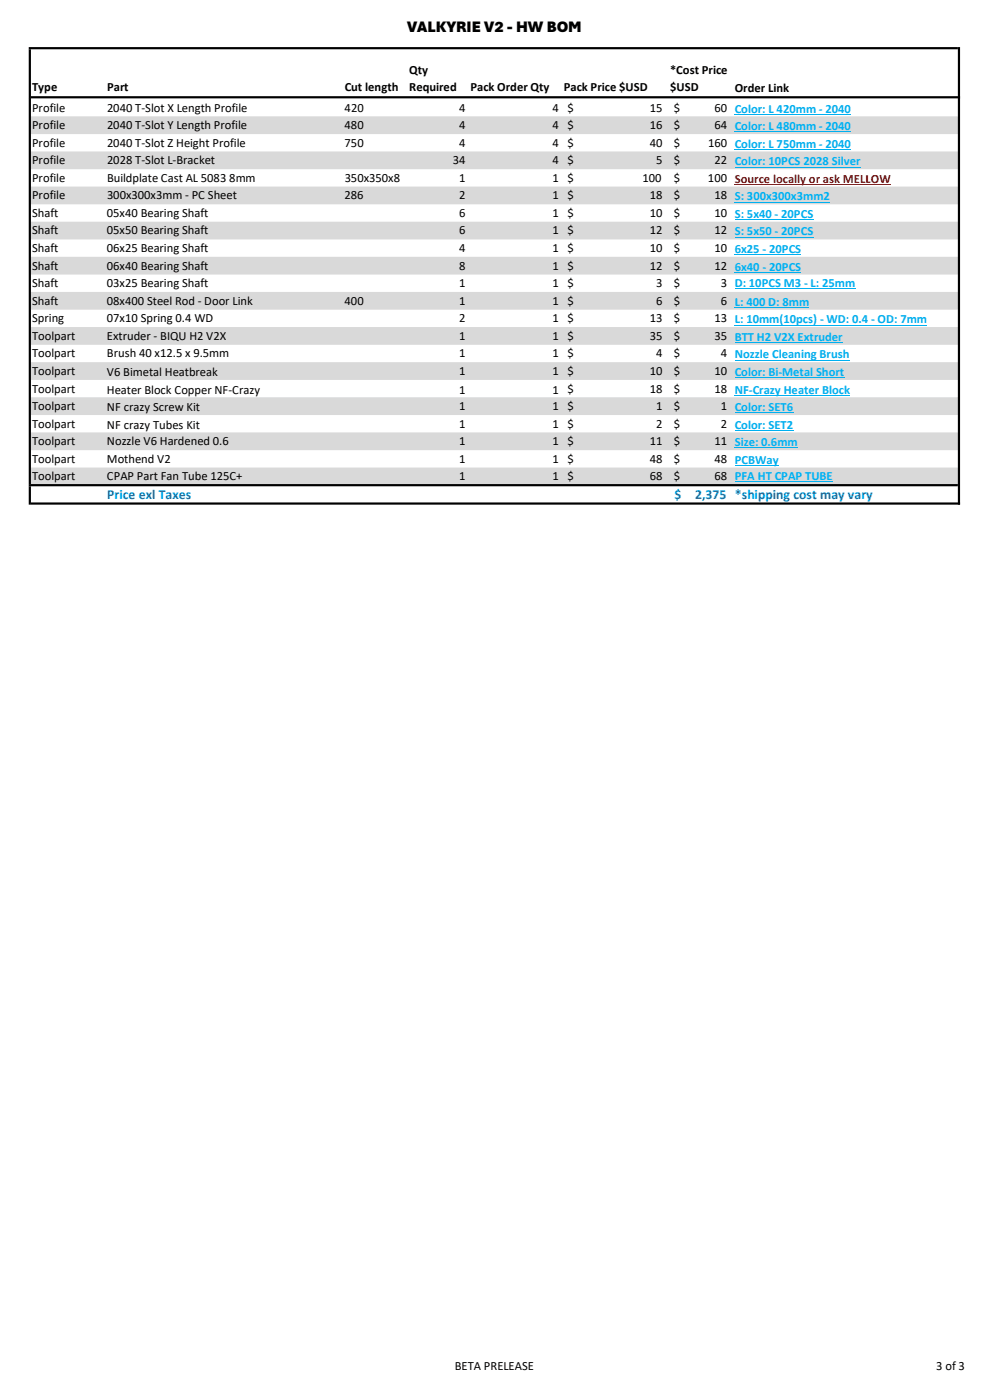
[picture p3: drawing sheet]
<svg xmlns="http://www.w3.org/2000/svg" width="210mm" height="297mm" viewBox="0 0 210 297" stroke-linecap="round" stroke-linejoin="round" font-family="sans-serif">
<defs><g id="words">
<text font-size="3.4" x="86.4" y="6.8">VALKYRIE V2 - HW BOM</text>
<g font-size="2.9" fill="#0070c0">
<text x="22.7" y="105.9">Price exl Taxes</text>
<text x="143.1" y="105.9">$</text>
<text x="147.4" y="105.9">2,375 *shipping cost may vary</text>
</g>
<g font-size="2.7">
<text x="86.8" y="15.8">Qty</text>
<text x="142.2" y="15.8">*Cost Price</text>
<text x="6.8" y="19.3">Type</text>
<text x="6.8" y="23.7">Profile</text>
<text x="22.7" y="23.7">2040 T-Slot X Length Profile</text>
<text x="22.7" y="19.3">Part</text>
<text x="73.1" y="23.7">420</text>
<text x="73.1" y="19.3">Cut length</text>
<text x="86.8" y="19.3">Required</text>
<text x="97.4" y="23.7">4</text>
<text x="99.8" y="19.3">Pack Order Qty</text>
<text x="117.2" y="23.7">4 $</text>
<text x="119.6" y="19.3">Pack Price $USD</text>
<text x="137.9" y="23.7">15</text>
<text x="142.2" y="19.3">$USD</text>
<text x="143" y="23.7">$</text>
<text x="151.5" y="23.7">60 Color: L 420mm - 2040</text>
<text x="155.9" y="19.6">Order Link</text>
<text x="6.8" y="27.4">Profile</text>
<text x="22.7" y="27.4">2040 T-Slot Y Length Profile</text>
<text x="73.1" y="27.4">480</text>
<text x="97.4" y="27.4">4</text>
<text x="117.2" y="27.4">4 $</text>
<text x="137.8" y="27.4">16</text>
<text x="143" y="27.4">$</text>
<text x="151.5" y="27.4">64 Color: L 480mm - 2040</text>
<text x="6.8" y="31.1">Profile</text>
<text x="6.8" y="34.8">Profile</text>
<text x="22.7" y="31.1">2040 T-Slot Z Height Profile</text>
<text x="22.7" y="34.8">2028 T-Slot L-Bracket</text>
<text x="73.1" y="31.1">750</text>
<text x="96.1" y="34.8">34</text>
<text x="97.4" y="31.1">4</text>
<text x="117.2" y="34.8">4 $</text>
<text x="117.2" y="31.1">4 $</text>
<text x="137.8" y="31.1">40</text>
<text x="139.2" y="34.8">5</text>
<text x="143" y="31.1">$</text>
<text x="143" y="34.8">$</text>
<text x="150.2" y="31.1">160 Color: L 750mm - 2040</text>
<text x="151.5" y="34.8">22 Color: 10PCS 2028 Silver</text>
<text x="6.8" y="38.6">Profile</text>
<text x="22.7" y="38.6">Buildplate Cast AL 5083 8mm</text>
<text x="73.1" y="38.6">350x350x8</text>
<text x="97.4" y="38.6">1</text>
<text x="117.2" y="38.6">1 $</text>
<text x="136.3" y="38.6">100</text>
<text x="143" y="38.6">$</text>
<text x="150.2" y="38.6">100 Source locally or ask MELLOW</text>
<text x="6.8" y="42.3">Profile</text>
<text x="6.8" y="46">Shaft</text>
<text x="22.7" y="46">05x40 Bearing Shaft</text>
<text x="22.7" y="42.3">300x300x3mm - PC Sheet</text>
<text x="73.1" y="42.3">286</text>
<text x="97.4" y="42.3">2</text>
<text x="97.4" y="46">6</text>
<text x="117.2" y="42.3">1 $</text>
<text x="117.2" y="46">1 $</text>
<text x="137.8" y="42.3">18</text>
<text x="137.8" y="46">10</text>
<text x="143" y="42.3">$</text>
<text x="143" y="46">$</text>
<text x="151.5" y="42.3">18 S: 300x300x3mm2</text>
<text x="151.5" y="46">10 S: 5x40 - 20PCS</text>
<text x="6.8" y="49.7">Shaft</text>
<text x="6.8" y="53.5">Shaft</text>
<text x="22.7" y="49.7">05x50 Bearing Shaft</text>
<text x="22.7" y="53.5">06x25 Bearing Shaft</text>
<text x="97.4" y="49.7">6</text>
<text x="97.4" y="53.5">4</text>
<text x="117.2" y="49.7">1 $</text>
<text x="117.2" y="53.5">1 $</text>
<text x="137.8" y="49.7">12</text>
<text x="137.8" y="53.5">10</text>
<text x="143" y="49.7">$</text>
<text x="143" y="53.5">$</text>
<text x="151.5" y="49.7">12 S: 5x50 - 20PCS</text>
<text x="151.5" y="53.5">10</text>
<text x="6.8" y="57.2">Shaft</text>
<text x="22.7" y="57.2">06x40 Bearing Shaft</text>
<text x="97.4" y="57.2">8</text>
<text x="117.2" y="57.2">1 $</text>
<text x="137.8" y="57.2">12</text>
<text x="143" y="57.2">$</text>
<text x="151.5" y="57.2">12</text>
<text x="6.8" y="60.9">Shaft</text>
<text x="6.8" y="64.6">Shaft</text>
<text x="22.7" y="60.9">03x25 Bearing Shaft</text>
<text x="22.7" y="64.6">08x400 Steel Rod - Door Link</text>
<text x="73.1" y="64.6">400</text>
<text x="97.4" y="60.9">1</text>
<text x="97.4" y="64.6">1</text>
<text x="117.2" y="60.9">1 $</text>
<text x="117.2" y="64.6">1 $</text>
<text x="139.2" y="60.9">3</text>
<text x="139.2" y="64.6">6</text>
<text x="143" y="60.9">$</text>
<text x="143" y="64.6">$</text>
<text x="152.9" y="60.9">3 D: 10PCS M3 - L: 25mm</text>
<text x="152.9" y="64.6">6 L: 400 D: 8mm</text>
<text x="6.8" y="68.4">Spring</text>
<text x="22.7" y="68.4">07x10 Spring 0.4 WD</text>
<text x="97.4" y="68.4">2</text>
<text x="117.2" y="68.4">1 $</text>
<text x="137.8" y="68.4">13</text>
<text x="143" y="68.4">$</text>
<text x="151.5" y="68.4">13 L: 10mm(10pcs) - WD: 0.4 - OD: 7mm</text>
<text x="6.8" y="72.1">Toolpart</text>
<text x="6.8" y="75.8">Toolpart</text>
<text x="22.7" y="72.1">Extruder - BIQU H2 V2X</text>
<text x="22.7" y="75.8">Brush 40 x12.5 x 9.5mm</text>
<text x="97.4" y="75.8">1</text>
<text x="97.4" y="72.1">1</text>
<text x="117.2" y="75.8">1 $</text>
<text x="117.2" y="72.1">1 $</text>
<text x="137.8" y="72.1">35</text>
<text x="139.2" y="75.8">4</text>
<text x="143" y="72.1">$</text>
<text x="143" y="75.8">$</text>
<text x="151.5" y="72.1">35 BTT H2 V2X Extruder</text>
<text x="152.9" y="75.8">4 Nozzle Cleaning Brush</text>
<text x="6.8" y="79.5">Toolpart</text>
<text x="6.8" y="83.3">Toolpart</text>
<text x="22.7" y="79.8">V6 Bimetal Heatbreak</text>
<text x="22.7" y="83.5">Heater Block Copper NF-Crazy</text>
<text x="97.4" y="79.5">1</text>
<text x="97.4" y="83.5">1</text>
<text x="117.2" y="79.5">1 $</text>
<text x="117.2" y="83.5">1 $</text>
<text x="137.8" y="83.3">18</text>
<text x="137.8" y="79.5">10</text>
<text x="143" y="79.5">$</text>
<text x="143" y="83.3">$</text>
<text x="151.5" y="79.5">10 Color: Bi-Metal Short</text>
<text x="151.5" y="83.3">18 NF-Crazy Heater Block</text>
<text x="6.8" y="87">Toolpart</text>
<text x="22.7" y="87.2">NF crazy Screw Kit</text>
<text x="97.4" y="87">1</text>
<text x="117.2" y="87">1 $</text>
<text x="139.2" y="87">1</text>
<text x="143" y="87">$</text>
<text x="152.9" y="87">1 Color: SET6</text>
<text x="6.8" y="90.7">Toolpart</text>
<text x="6.8" y="94.4">Toolpart</text>
<text x="22.7" y="94.4">Nozzle V6 Hardened 0.6</text>
<text x="22.7" y="90.9">NF crazy Tubes Kit</text>
<text x="97.4" y="94.4">1</text>
<text x="97.4" y="90.7">1</text>
<text x="117.2" y="94.4">1 $</text>
<text x="117.2" y="90.7">1 $</text>
<text x="137.8" y="94.4">11</text>
<text x="139.2" y="90.7">2</text>
<text x="143" y="90.7">$</text>
<text x="143" y="94.4">$</text>
<text x="151.5" y="94.4">11 Size: 0.6mm</text>
<text x="152.9" y="90.7">2 Color: SET2</text>
<text x="6.8" y="98.2">Toolpart</text>
<text x="6.8" y="101.9">Toolpart</text>
<text x="22.7" y="98.2">Mothend V2</text>
<text x="22.7" y="101.9">CPAP Part Fan Tube 125C+</text>
<text x="97.4" y="101.9">1</text>
<text x="97.4" y="98.2">1</text>
<text x="117.2" y="101.9">1 $</text>
<text x="117.2" y="98.2">1 $</text>
<text x="137.8" y="101.9">68</text>
<text x="137.8" y="98.2">48</text>
<text x="143" y="98.2">$</text>
<text x="143" y="101.9">$</text>
<text x="151.5" y="98.2">48 PCBWay</text>
<text x="151.5" y="101.9">68 PFA HT CPAP TUBE</text>
<text x="96.5" y="290.7">BETA PRELEASE</text>
<text x="198.6" y="290.7">3 of 3</text>
</g>
<g font-size="2.7" fill="#00b0f0">
<text x="155.9" y="53.7">6x25 - 20PCS</text>
<text x="155.9" y="57.4">6x40 - 20PCS</text>
</g>
</g></defs>
<g fill="#000">
<path d="M6.1 10.5h.5v10.5h-.5zM203.2 10h.5v11h-.5z" fill-rule="evenodd"/>
<path d="M6.1 10h197.1v.5h-197.1zM6.6 20.4h197.1v.5h-197.1z" fill-rule="evenodd"/>
</g>
<path d="M6.5 24.7h197v3.7h-197zM6.5 32.1h197v3.8h-197zM6.5 39.6h197v3.7h-197zM6.5 47h197v3.8h-197zM6.5 54.5h197v3.8h-197zM6.5 61.9h197v3.8h-197zM6.5 69.4h197v3.8h-197zM6.5 76.8h197v3.8h-197zM6.5 84.3h197v3.8h-197zM6.5 91.7h197v3.8h-197zM6.5 99.2h197v3.8h-197z" fill-rule="evenodd" fill="#d9d9d9"/>
<g fill="none" stroke="#00b0f0" stroke-width=".21">
<path d="M155.9 24.3h24.7M155.9 28h24.7M155.9 31.7h24.7M155.9 35.4h26.6M155.9 42.9h20.2M155.9 46.6h16.7M155.9 50.3h16.7M155.9 54.1h14.1M155.9 57.8h14.1M155.9 61.3h25.5M155.9 65.2h15.8M155.9 69h40.8"/>
<path d="M155.9 72.7h22.9M155.9 76.4h24.3M155.9 80.1h23.2M155.9 83.9h24.4M155.9 87.6h12.4M155.9 91.3h12.4M155.9 95h13.3M155.9 98.8h9.3M155.9 102.2h20.8"/>
</g>
<path d="M155.9 39.2h33.1" fill="none" stroke="#f00" stroke-width=".21"/>
<g fill="#000">
<path d="M6.1 21h.5v81.7h-.5zM6.1 103.2h.5v3.9h-.5zM203.2 21h.5v86.1h-.5z" fill-rule="evenodd"/>
<path d="M6.1 102.7h197.1v.5h-197.1zM6.6 106.6h197.1v.5h-197.1z" fill-rule="evenodd"/>
</g>
<use href="#words"/>
</svg>
